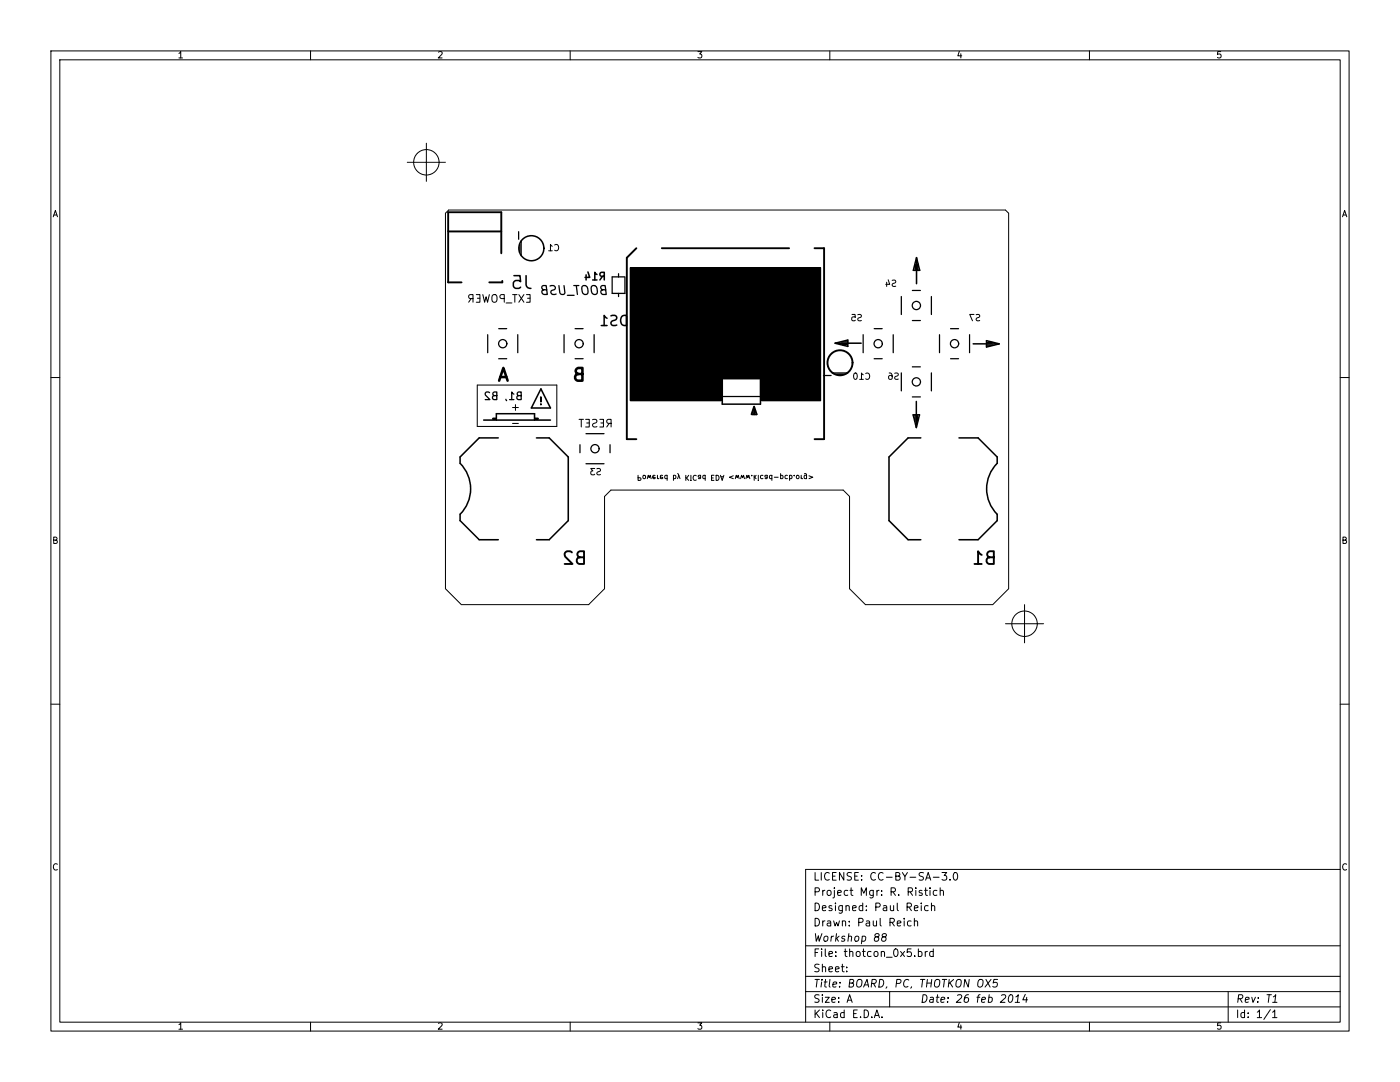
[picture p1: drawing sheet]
<svg xmlns="http://www.w3.org/2000/svg" width="279mm" height="216mm" viewBox="0 0 279 216" stroke-linecap="round" stroke-linejoin="round" font-family="sans-serif">
<g fill="none" stroke="#000" stroke-width=".2">
<path d="M10.2 10.2h259v195.5h-259zM11.9 11.9h255.6v192.1h-255.6zM35.7 10.7l.4-.4v1.3M35.7 11.6h.7M62 10.2v1.7M87.5 10.4l.5-.1 .2 .4-.7 .9h.7M113.8 10.2v1.7M139.3 10.3h.8l-.5 .5 .4 .1v.5l-.2 .2-.5-.2M165.6 10.2v1.7M191.5 10.2l-.3 .9h.7M191.8 10.7v.9M217.4 10.2v1.7"/>
<path d="M243.6 10.3h-.6v.6l.2-.1h.4l.1 .2-.1 .4-.1 .2-.5-.2M81.3 32.4h7.6M85.1 28.6v7.6M10.6 43.3l.4-1.3 .5 1.3M10.7 42.9h.7M88.9 42.5l.6-.6h111.2l.6 .6v75l-3.2 3.2h-25.4l-3.2-3.2v-18.4l-1.2-1.3h-46.4l-1.2 1.3v18.4l-3.2 3.2h-25.4l-3.2-3.2zM94 59.6l-.5 .7M94.4 59.6l-.7-.1-.2-.2 .1-.4 .2-.1h.6v1.5M95.1 58.8h.7v1.5h-.7M95.3 59.5h.5M96.4 58.8l.3 1.5 .3-1.1 .3 1.1 .4-1.5M98.4 58.9a.51 .51 0 0 1 .5-.1 .51 .51 0 0 1 .3 .5v.5a.51 .51 0 0 1-.5 .5 .51 .51 0 0 1-.5-.5v-.5z"/>
<path d="M100.6 59.6l-.7-.1-.1-.2v-.4l.3-.1h.5v1.5M102.3 58.8h.9M102.7 58.8v1.5M103.5 58.8l1.1 1.5M104.6 58.8l-1.1 1.5M105.1 58.8h.7v1.5h-.7M105.3 59.5h.5M109.5 50h.7M110.2 49.1l-.3-.3v1.2M110.7 48.9a.56 .56 0 0 1 .8 .5 .56 .56 0 0 1-.8 .5M125.8 53.4h38v26.5h-11.8v-4.5h-8v4.5h-18.2zM177 56.3v.9"/>
<path d="M177.3 55.8l.3 .9h-.8M178 55.9h.5l.3 .2-.2 .3-.5 .3v.3l.2 .2 .5-.1M267.9 43.3l.5-1.3 .4 1.3M268 42.9h.7M10.2 75.3h1.7M95.3 76.8h15.8v8.3h-15.8zM101 60.5h1.2M152.7 74.9l-.4-.1-.2 .3 .6 .7h-.6M153.7 75.4l-.5-.1-.1-.4 .6-.1v1M170 62.7h.6l.1 .6-.2-.1-.4 .1-.1 .2v.4l.2 .1 .5-.1M170.5 74.5l.2-.1a.68 .68 0 0 1 .4 .7 .68 .68 0 0 1-.4 .6l-.3-.5zM171.2 62.8l.5-.1 .1 .2v.3l-.5 .3-.1 .3 .2 .2h.5"/>
<path d="M171.6 75.7h.7M172.3 74.8l-.4-.4v1.3M172.8 74.5a.6 .6 0 0 1 .8 .5 .6 .6 0 0 1-.6 .7l-.2-.1M177.5 74.4l.3 .1 .2 .2 .1 .8-.3 .2-.4-.1-.1-.4 .2-.2 .3-.1 .3 .3M178.5 74.5l.5-.1 .3 .3-.1 .3-.6 .2v.4l.2 .1 .5-.1M194.4 62.7h-.9l.6 1.3M194.8 62.8l.5-.1 .2 .2v.3l-.6 .3-.1 .3 .2 .2h.5M267.5 75.3h1.7M102.3 84.5h1.2M102.3 81.3h1.2M102.9 80.7v1.2M115.6 83.7h.8"/>
<path d="M116 83.7v1.5M116.9 83.7h.7v1.5h-.7M117.1 84.4h.5M118.3 83.7h.5l.3 .3-.1 .3-.7 .3v.5l.2 .1 .6-.1M118.7 93.5h-.8l.4 .5-.3 .1v.5l.1 .1 .6-.1M119.1 93.5h.5l.2 .1v.4l-.6 .2-.1 .3 .3 .2h.4M119.7 83.7h.7v1.5h-.7M119.9 84.4h.5M121.6 84.5l-.5 .7M122 84.5l-.8-.1-.1-.2 .1-.4 .2-.1h.6v1.5M127.3 94.8v1.1l.6-.1-.1-.4-.5-.1M128.4 94.9l.2-.1 .2 .2v.3l-.2 .2-.3-.2z"/>
<path d="M129.2 95.5l.2-.7 .2 .5 .2-.5 .2 .7M130.7 94.9l-.3-.1-.1 .2v.5h.4l.1-.2-.5-.1M131.2 95.3l.3 .2M131.2 94.8v.7M132.2 94.9l-.3-.1-.1 .2v.5h.4l.1-.2-.5-.1M133.1 94.9l-.2-.1-.2 .2 .1 .5h.3M133.1 94.8v1.1M134.4 94.9l.3-.1 .2 .2-.1 .5h-.4M134.4 94.8v1.1M135.2 94.5l.5 1M135.5 94.8l-.3 .7M136.9 94.8v1.1"/>
<path d="M136.9 95.3l.6 .6M137.5 94.8l-.5 .6M137.9 95.8v.1M137.9 94.8v.7M139 94.9a.45 .45 0 0 0-.7 .4 .45 .45 0 0 0 .7 .5M139.8 94.8v.7h-.4M139.8 94.9l-.3-.1-.2 .2 .1 .2 .4 .1M140.7 94.9l-.3-.1-.1 .2 .1 .5h.3M140.7 94.8v1.1M142 95.4h.3M142.5 94.8h-.5v1.1h.5M142.9 94.8a.51 .51 0 0 1 .6 .5 .51 .51 0 0 1-.6 .6z"/>
<path d="M143.8 94.8l.3 1.1 .4-1.1M143.9 95.1h.5M146.4 94.9l-.8 .3 .8 .3M146.7 95.5l.2-.7 .2 .5 .2-.5 .2 .7M147.8 95.5l.2-.7 .2 .5 .2-.5 .2 .7M148.9 95.5l.2-.7 .2 .5 .1-.5 .2 .7M150 82.7h.1M150 94.8v.1M150.5 94.8v1.1M150.5 95.1l.4 .4M150.9 94.8l-.3 .4M151.3 95.8v.1"/>
<path d="M151.3 94.8v.7M152.3 94.9l-.3-.1-.2 .2 .1 .5h.4M153.1 94.8v.7h-.4M153.1 94.9l-.3-.1-.2 .2 .1 .2 .4 .1M154 94.9l-.2-.1-.2 .2 .1 .5h.3M154 94.8v1.1M154.5 95.2h.8M155.8 94.9l.3-.1 .2 .2-.1 .5h-.4M155.8 94.5v1M157.1 94.9l-.2-.1-.2 .2 .1 .5h.3M157.6 94.9l.3-.1 .2 .2-.1 .5h-.4M157.6 94.8v1.1"/>
<path d="M158.5 94.8v.1M159 94.9l.3-.1 .2 .2v.3l-.2 .2-.4-.2zM159.9 95.3l.3 .2M159.9 94.8v.7M160.5 94.5h.3l.2 .2v.8M161 94.9l-.3-.1-.2 .2 .1 .5h.4M161.4 94.9l.8 .3-.8 .3M10.7 107.8l.6-.1v-.4l-.6-.1v1.2h.5l.2-.4-.3-.2M268 107.8l.6-.1v-.4l-.6-.1v1.2h.5l.2-.4-.3-.2M200.7 124.5h7.6M204.5 120.7v7.6M10.2 140.5h1.7"/>
<path d="M267.5 140.5h1.7M11.4 172.5a.6 .6 0 0 0-.8 .4 .6 .6 0 0 0 .6 .7l.2-.1M162.7 177.9h.7l.1-.2v-.4l-.3-.2h-.5v1.6M162.7 174.1v1.5h.7M163.9 174.1v1.5M164.2 177.7v1M164.6 177.7h-.3l-.1 .2M165.1 177.8l.3-.1 .4 .1 .1 .6-.2 .2-.3 .1-.3-.2zM165.5 174.2a.61 .61 0 0 0-.8 0 .61 .61 0 0 0-.1 .8 .57 .57 0 0 0 .3 .6 .57 .57 0 0 0 .6-.1M166.2 174.8h.5M166.5 177.7v1.3l-.3 .2M166.5 177.1v.2"/>
<path d="M166.9 174.1h-.7v1.5h.7M167.2 178.2l.7-.2-.1-.3h-.4l-.2 .2v.7h.6M168.4 174.1v1.5l-.9-1.5v1.5M169.2 177.7h-.4l-.3 .2 .1 .7h.6M169.6 177.7h.6M169.9 177.1v1.4l.3 .2M169.9 174.2l-.6-.1-.2 .3 .1 .4 .7 .2v.5l-.3 .1h-.5M170.6 174.8h.5M171.3 174.1h-.7v1.5h.7M171.9 178.7v-1.6l.5 1.1 .5-1.1v1.6M172 175.5v.1M172 174.7v.1"/>
<path d="M174.3 177.7v1.2l-.3 .3-.4-.1M174.3 177.7h-.5l-.2 .2 .1 .7h.6M174.7 174.2a.61 .61 0 0 0-.7 0 .61 .61 0 0 0-.2 .8 .57 .57 0 0 0 .3 .6 .57 .57 0 0 0 .6-.1M175 177.7v1M175.4 177.7h-.2l-.2 .2M175.9 178.5v.2M175.9 177.7v.2M176.2 174.2a.61 .61 0 0 0-.7 0 .61 .61 0 0 0-.2 .8 .57 .57 0 0 0 .3 .6 .57 .57 0 0 0 .6-.1M176.9 175h1.2M177.8 177.9h.8l.1-.2-.1-.4-.2-.2h-.6v1.6M178.2 177.9l.5 .8M178.8 174.8h.6l.2-.3-.2-.3-.6-.1v1.5h.6l.3-.3a.4 .4 0 0 0-.4-.5"/>
<path d="M179.4 178.5v.2M180.1 174.1l.5 .8 .5-.8M180.6 174.9v.7M181.2 177.9h.8l.1-.2-.1-.4-.2-.2h-.6v1.6M181.6 177.9l.5 .8M181.6 175h1.2M182.8 177.1v.2M182.8 177.7v1M184 177.7h-.4l-.2 .2 .1 .2 .5 .1v.4h-.6M184.3 174.2l-.6-.1-.3 .3 .2 .4 .6 .2v.5l-.2 .1h-.6M184.5 177.7h.6M184.7 177.1v1.4l.4 .2"/>
<path d="M184.7 175.6l.5-1.5 .5 1.5M184.9 175.2h.7M185.6 177.1v.2M185.6 177.7v1M186.3 175h1.1M187 177.7h-.5l-.2 .2 .1 .7h.6M187.6 177.8l.3-.1h.3l.1 1M187.6 177.1v1.6M188 174.1h.9l-.5 .6 .5 .1v.7l-.3 .1-.6-.1M189.6 175.5v.1M190.4 174.2l.2-.1a.81 .81 0 0 1 .5 .8 .81 .81 0 0 1-.5 .7l-.2-.1-.2-.5zM267.5 173.5h-106.7v30.5"/>
<path d="M268.7 172.5a.6 .6 0 0 0-.8 .4 .6 .6 0 0 0 .6 .7l.2-.1M160.8 188.7h106.7M160.8 194.8h106.7M160.8 197.9h106.7M162.7 195.4h.8M162.7 183.2a.77 .77 0 0 1 .8 .8 .77 .77 0 0 1-.8 .8zM162.7 180.2a.77 .77 0 0 1 .8 .8 .77 .77 0 0 1-.8 .7zM162.7 190.1h.5M162.7 186.3l.2 1.5 .4-1.1 .2 1.1 .5-1.5M163.1 195.4l-.2 1.6M163.4 189.3h-.7v1.6M163.5 198.6l-.6-.1-.3 .3 .1 .3 .7 .3v.5l-.2 .1-.6-.1"/>
<path d="M163.5 192.5l-.6-.1-.3 .3 .1 .3 .7 .3v.5l-.2 .1-.6-.1M164 189.3v.2M164 195.9l-.2 1.1M164 189.8v1.1M164 195.4v.2M164.1 198.5v.1M164.1 193l.2-.1 .4 .1 .1 .9M164.1 181.2l.7-.1v-.3l-.5-.1-.2 .2 .1 .7h.6M164.1 192.4v1.5M164.1 199v1M164.2 183.8v1M164.5 195.9h.6"/>
<path d="M164.5 186.9l.3-.1 .4 .1v.6l-.2 .2-.4 .1-.2-.1zM164.6 183.8h-.3l-.1 .2M164.7 199h.8l-.8 1h.8M164.7 189.3v1.3l.2 .3M164.8 195.4l-.2 1.3 .3 .3M165.1 183.8h.6l.1 1M165.4 190.4l.8-.2-.1-.3-.5-.1-.2 .3 .1 .7h.6M165.4 193.4l.8-.1-.1-.3-.5-.1-.2 .2 .1 .7h.6M165.6 195.4l-.1 1.3 .2 .3M165.8 184.1l-.5 .1-.2 .2 .2 .4 .5-.1M165.9 186.8l-.1 1M166 199.5l.7-.1v-.3l-.5-.1-.2 .2 .1 .7h.6"/>
<path d="M166 180.8l-.4-.1-.2 .2 .1 .2 .5 .2v.3h-.6M166.2 196.5l.8-.2-.1-.3h-.5l-.2 .7 .2 .3 .4-.1M166.4 186.8l-.5 .3M166.4 183.8l.3 1 .3-.8 .2 .8 .3-1M166.7 193.4l.8-.1-.1-.3-.4-.1-.3 .2 .1 .7h.6M166.7 180.2v.1M166.7 180.7v1M166.8 190.7v.2M166.8 189.9v.2M166.9 186.3l-.1 1.5M167 187.2l.3 .6M167.4 199.9v.1"/>
<path d="M167.4 199.1v.1M167.5 186.8l-.7 .6M167.6 196.8l-.1 .2M167.7 196l-.1 .2M167.9 192.9h.6M168.1 192.4v1.3l.4 .2M168.1 183.9l.2-.1h.4l.1 1M168.1 180.7v1.2l-.3 .3h-.3M168.1 180.8l-.4-.1-.3 .3 .1 .6h.6M168.1 183.8v1M168.5 189.8h.6M168.6 186.9a.37 .37 0 0 0-.6 .2l.6 .4-.3 .3-.4-.1"/>
<path d="M168.7 189.3v1.3l.4 .3M168.8 180.8l.3-.1 .3 .1 .1 .9M168.8 180.7v1M169 193.8v.1M169 193v.1M169.2 199.6h.7M169.3 186.9l.3-.1 .3 .1v.9M169.4 186.3l-.2 1.5M169.5 184.6v.2M169.5 183.8v.2M169.5 196.2l.7-.1 .2-.2-.1-.3-.2-.2h-.5l-.2 1.6h.6l.3-.2 .1-.3-.4-.3M169.6 190l.2-.2 .3 .1 .1 1"/>
<path d="M169.6 189.3v1.6M170.1 181.2l.8-.1-.1-.3-.4-.1-.3 .2 .1 .7h.6M170.7 186.9l.2-.1 .5 .1v.6l-.2 .2-.4 .1-.2-.1zM170.9 190l.3-.2 .4 .2 .1 .6-.2 .2-.3 .1-.3-.2zM171.1 195.7a.53 .53 0 0 1 .9 0 1.12 1.12 0 0 1-.5 1.3l-.4-.1a1.14 1.14 0 0 1 0-1.2zM171.4 184h.7l.1-.2v-.4l-.2-.2h-.6v1.6M172.1 186.9l.4-.1 .3 .3-.2 .6h-.6M172.1 189.8h.6M172.1 186.8l-.2 1.5M172.2 180.8l-.5-.1-.2 .3 .1 .6h.6M172.2 180.2v1.5M172.3 189.3v1.3l.4 .3"/>
<path d="M172.3 197l.7-1.6 .4 1.6M172.5 196.5h.8M172.9 183.8h.6l.1 1M172.9 181.6v.1M172.9 180.8v.1M173.6 184.1l-.6 .1-.2 .2 .2 .4 .6-.1M173.8 189.9l-.4-.1-.3 .3 .2 .7h.5M174 196.2h.7l.2-.3-.1-.3-.2-.2h-.5l-.2 1.6M174.3 183.8l.1 .9 .3 .1 .2-.2M174.3 196.2l.4 .8M174.5 190l.2-.2 .5 .2v.6l-.1 .2-.4 .1-.2-.2zM174.8 181l.7-.1 .2-.2-.1-.4-.2-.1h-.6v1.5"/>
<path d="M174.8 186.9l-.2-.2 .1-.3 .2-.1 .5 .1 .1 .2-.1 .2-.7 .2-.2 .2 .1 .5a.5 .5 0 0 0 .7 0 .5 .5 0 0 0 0-.7l-.2-.1M174.9 183.8v1M175.6 195.4a.76 .76 0 0 1 .8 .6 .76 .76 0 0 1-.4 .9l-.6 .1zM175.7 183.2v1.3l.2 .3M175.9 190l.2-.2 .4 .1v1M175.9 189.8v1.1M176.3 186.9l-.3-.2 .1-.3 .3-.1 .4 .1 .1 .2-.1 .2-.7 .2-.1 .2v.5a.5 .5 0 0 0 .7 0 .5 .5 0 0 0 0-.7l-.1-.1M176.3 180.8h.6l.1 .9M176.9 191h1.2M177 181.1h-.5l-.3 .3 .3 .3 .5-.1M177 196.9l-.2 .3M177.5 197.9v3"/>
<path d="M177.6 184h.7l.2-.2-.1-.4-.2-.2h-.6v1.6M177.7 180.7l.1 .9 .3 .1 .2-.1M178 184l.5 .8M178.3 180.7v1M178.5 189.5l.2-.2a.81 .81 0 0 1 .5 .8 .81 .81 0 0 1-.5 .8l-.2-.2-.2-.4zM178.9 196.2h.7l.2-.3v-.3l-.2-.2h-.6l-.2 1.6M179.1 184.3l.7-.2-.1-.3h-.4l-.2 .2v.7h.6M179.1 180.2v1.3l.2 .2M179.7 189.8l.8 1.1M180.4 183.2v.2M180.4 183.8v1M180.5 189.8l-.8 1.1"/>
<path d="M181 181l.8-.1 .1-.2-.1-.4-.2-.1h-.6v1.5M181.4 195.6a.73 .73 0 0 0-1 .4 .73 .73 0 0 0 .5 1l.3-.2M181.4 181l.5 .7M181.8 189.3h-.7l-.1 .8 .2-.2 .6 .1 .1 .2-.1 .5-.2 .2-.6-.2M181.8 183.8h-.4l-.3 .2 .1 .7h.6M181.9 196.9l-.2 .3M182.5 183.9l.2-.1h.4v1M182.5 181.2l.7-.1-.1-.3-.4-.1-.2 .2 .1 .7h.5M182.5 183.2v1.6M182.6 190.7v.2M183.3 189.9l.4-.1 .3 .3-.1 .7h-.6M183.3 189.3v1.6"/>
<path d="M183.7 195.4h.9M183.9 180.2v.1M183.9 180.7v1M184.1 195.4l-.1 1.6M184.2 198.5a.76 .76 0 0 1 .8 .5 .76 .76 0 0 1-.4 .9l-.6 .1zM184.7 189.8v1.1M185 196.2h.9M185.1 195.4l-.2 1.6M185.1 189.8l-.3 .1-.1 .2M185.2 180.8l-.4-.1-.3 .3 .2 .6h.5M185.7 199.1h.5v.9M185.9 180.8l.2-.1 .4 .1v.9"/>
<path d="M185.9 180.2v1.5M186 195.4l-.2 1.6M186.3 189.9l-.5-.1-.3 .3 .2 .7h.6M186.3 189.3v1.6M186.3 199.4l-.7 .1-.1 .3 .2 .2 .5-.1M186.7 195.7a.53 .53 0 0 1 .8 0 1.12 1.12 0 0 1-.4 1.3l-.5-.1a1.14 1.14 0 0 1 .1-1.2zM186.8 199h.6M187.1 198.5l-.1 1.3 .3 .2M187.8 199.5l.7-.1v-.3l-.4-.1-.3 .2v.7h.6M188.1 195.4h.8M188.5 195.4l-.2 1.6M189.1 199.9v.1"/>
<path d="M189.2 199.1v.1M189.4 195.4l-.2 1.6M189.6 196.1l.5 .9M190.3 195.4l-1 .9M190.9 195.7a.53 .53 0 0 1 .9 0 1.12 1.12 0 0 1-.4 1.3l-.5-.1a1.14 1.14 0 0 1 0-1.2zM191.1 198.6l.6-.1 .2 .1v.3l-1.1 1.1h1M193.3 198.5l-.5 .1a1.06 1.06 0 0 0-.1 1.4l.5-.1 .1-.5-.2-.3h-.3l-.3 .3M193.4 195.4l-.2 1.6-.6-1.6-.2 1.6M195 199h.5M195.3 195.7a.53 .53 0 0 1 .9 0 1.12 1.12 0 0 1-.5 1.3l-.4-.1a1.14 1.14 0 0 1 0-1.2zM195.6 198.5l-.4 .2-.1 1.3M195.9 199.5l.8-.1-.1-.3-.4-.1-.2 .2-.1 .7h.6"/>
<path d="M196.8 195.4l.8 1.6M197.3 199.1h.6l.1 .6-.3 .3-.5-.1M197.4 198.5l-.2 1.5M197.8 195.4l-1.2 1.6M199.1 195.4h-.7l-.2 .8 .2-.2 .5 .1 .2 .2-.2 .5-.2 .2-.6-.2M199.9 198.6l.6-.1 .2 .1v.3l-1.1 1.1h1M201.5 198.6l.3-.1a.9 .9 0 0 1-.3 1.5l-.2-.1-.1-.5zM202.7 198.9l.5-.4-.2 1.5M204.6 198.4l-.5 1.1h1M204.9 199l-.1 1M245.1 197.9v6.1M247.1 199.3l.7-.1 .2-.2v-.4l-.2-.1h-.6l-.2 1.5"/>
<path d="M247.5 199.3l.4 .7M248.5 199.5l.8-.1-.1-.3h-.5l-.2 .7 .2 .2 .4-.1M249.8 199l.3 1 .5-1M251 199.9v.1M251.1 199.1v.1M252.9 198.5h.8M253.3 198.5l-.2 1.5M254.1 198.9l.5-.4-.2 1.5M35.7 204.5l.4-.4v1.3M35.7 205.4h.7M62 204v1.7M87.5 204.2l.5-.1 .2 .4-.7 .9h.7"/>
<path d="M113.8 204v1.7M139.3 204.1h.8l-.5 .5 .4 .1v.5l-.2 .2-.5-.2M160.8 200.9h106.7M162.7 201.5v1.6M162.9 202.2l.6 .9M163.5 201.5l-.8 .9M164.2 201.5v.2M164.2 202v1.1M165.6 204v1.7M165.8 201.7a.61 .61 0 0 0-.8 0 .61 .61 0 0 0-.2 .7 .57 .57 0 0 0 .3 .6 .57 .57 0 0 0 .7-.1M166.4 202.1h.6l.1 1M167.1 202.4l-.5 .1-.2 .2 .2 .4 .5-.1"/>
<path d="M168.5 202.1l-.5-.1-.3 .3 .2 .7h.6M168.5 201.5v1.6M169.1 200l.5-1.5 .5 1.5M170.4 202.3h.5M171.1 201.5h-.7v1.6h.7M171.7 202.9v.2M172.5 201.5a.77 .77 0 0 1 .8 .8 .77 .77 0 0 1-.8 .8zM174 202.9v.2M174.5 203.1l.5-1.6 .5 1.6M174.6 202.6h.8M176 202.9v.2M191.5 204l-.3 .9h.7"/>
<path d="M191.8 204.5v.9M202.6 200h.9M217.4 204v1.7M243.6 204.1h-.6v.6l.2-.1h.4l.1 .2-.1 .4-.1 .2-.5-.2M247 201.5v1.6M248.4 202.1l-.5-.1-.2 .3 .1 .7h.6M248.4 201.5v1.6M249.1 202.9v.2M249.1 202.1v.2M250.9 202l.5-.5v1.6M250.9 203.1h.9M253.5 201.5l-1.3 1.9"/>
<path d="M254 202l.4-.5v1.6M254 203.1h.8M254 200h.9"/>
<circle cx="85.1" cy="32.4" r="2.54"/>
<circle cx="204.5" cy="124.5" r="2.54"/>
</g>
<g fill="none" stroke="#000" stroke-width=".25">
<path d="M103.5 46.2v1.6M103.8 48.8v1.5M104 48v3.1M108.5 57.8l-.4 .4 .2 .4 .2 .2h.7l-.2-1.8h-.6l-.2 .2-.1 .3 .2 .2 .8 .1M109.8 57.1a.75 .75 0 0 1 .9 .1l.1 .5-.8 .4 .1 .5a.75 .75 0 0 0 .9 .1M111.5 57l.2 1.4a.57 .57 0 0 0 1 .2l-.1-1.6M113.2 58.9h1.4M114.5 57h1M115 57l.2 1.8M116.3 57.1a.65 .65 0 0 1 1 .5l.1 .6-.2 .5a.65 .65 0 0 1-1-.5l-.1-.6zM118.2 57.1a.65 .65 0 0 1 1 .5v.6l-.2 .5a.65 .65 0 0 1-1-.5v-.6zM120.3 57.8l-.4 .4 .1 .4 .3 .2h.7l-.2-1.8h-.6l-.3 .2v.3l.2 .2 .8 .1"/>
<path d="M123.4 54.6v.6M123.4 58.5v.7M124.7 55.2h-2.5v3.3h2.5v-3.1M126.7 54.2h36.1v24.9h-36.1zM179.9 59.2v3.6M182.1 58h1.6M185.9 59.2v3.6M97.3 66.8v3.6M97.7 78.4l-.6-.2-.2 .2-.1 .2 1 1.1h-1M98.6 78.9a.41 .41 0 0 0-.3 .4 .41 .41 0 0 0 .3 .4h.6v-1.5l-.8 .2v.2l.1 .3h.7M99.5 65.6h1.6M99.5 71.6h1.6"/>
<path d="M101 79.7l.1 .3M101.7 79.7h.9M102.6 78.6l-.5-.4v1.5M103.3 66.8v3.6M103.5 78.9a.41 .41 0 0 0-.4 .4 .41 .41 0 0 0 .3 .4h.6v-1.5l-.7 .2-.1 .2 .2 .3h.6M108 79.2v1M112.6 66.8v3.6M114.8 65.6h1.6M114.8 71.6h1.6M118.6 66.8v3.6M143.5 66.7h2.6M144.8 65.4v2.5"/>
<path d="M164.3 74.9h1.6M166.1 74.4h3.1M166.9 74.7h1.5M172.3 66.8v3.6M174.5 65.6h1.6M174.5 71.6h1.6M178.3 66.8v3.6M179.9 74.4v3.6M182.1 64h1.6M182.1 73.2h1.6M182.1 79.2h1.6M185.9 74.4v3.6"/>
<path d="M187.5 66.8v3.6M189.7 65.6h1.6M189.7 71.6h1.6M193.5 66.8v3.6M108 80.6v.2M115.7 88.7v1.6M116.9 86.5h3.6M116.9 92.5h3.6M121.7 88.7v1.6"/>
<circle cx="100.3" cy="68.6" r=".82"/>
<circle cx="115.6" cy="68.6" r=".82"/>
<circle cx="175.3" cy="68.6" r=".82"/>
<circle cx="182.9" cy="61" r=".82"/>
<circle cx="182.9" cy="76.2" r=".82"/>
<circle cx="190.5" cy="68.6" r=".82"/>
<circle cx="118.7" cy="89.5" r=".82"/>
</g>
<path d="M99.6 76l.9-2.6 .8 2.6M99.9 75.2h1.2M115.4 74.6a.68 .68 0 0 0-.6 .6 .68 .68 0 0 0 .5 .8h.9v-2.6h-.8a.62 .62 0 0 0-.5 .6 .62 .62 0 0 0 .5 .6h.8M98.4 83.6h.5M106.8 83.6h.5" fill="none" stroke="#000" stroke-width=".51"/>
<g fill="none" stroke="#000" stroke-width=".3">
<path d="M102.6 55h1.2l.1 1.2-.4-.2-.8 .1-.3 .4 .2 .8 .3 .2h.6l.4-.2M105 55v1.8a.82 .82 0 0 0 1 .7M117 54.8v1.1M117.3 54.3l.4 1.1h-1M118.3 55.9h.8M119.1 54.8l-.4-.5v1.6M120.2 55.1l-.5 .8M120.6 55.1h-.7l-.2-.3 .1-.3 .2-.2h.6v1.6M182.7 52.8v1M182.9 51.5v5.1M182.9 51.4l.6 2.5h-1.2zM183.2 52.7v1.2"/>
<path d="M108 77.6l1.9 3.8h-3.9zM120 65h1.2M121.2 63.5l-.6-.6v2.1M121.9 63h1a.49 .49 0 0 1 .2 .5 .49 .49 0 0 1-.4 .4 .74 .74 0 0 0-.8 .5l.1 .4 .3 .2 .8-.1M124.1 63.2l.4-.3h.5v2.1a1.06 1.06 0 0 1-1.1-.6 1.06 1.06 0 0 1 .2-1.2zM144.1 75.6h7.7v5h-7.7zM166.7 68.5l2.5-.7v1.3zM166.8 68.5h5.1M167.9 68.2h1.3M168.1 68.7h.9M194.2 68.6h5.1M196.9 68.9h1.3"/>
<path d="M196.9 68l2.5 .6-2.5 .6zM197.1 68.4h.9M96.5 83.8h13.4M99.1 83.8v-1.2h7.6v1.2M99.4 87.4h-3.8l-3.8 3.8v1.3a7.2 7.2 0 0 1 0 10.1v1.3l3.8 3.8h3.8M107.1 87.4h2.5l3.8 3.8v12.7l-3.8 3.8h-2.5M182.2 82.8h1.3l-.6 2.5zM182.6 82.8v1.2M182.9 80.1v5.1M183.1 83v.9M183.8 87.4h-2.6l-3.8 3.8v12.7l3.8 3.8h2.6M191.4 87.4h3.8l3.8 3.8v1.3a7.2 7.2 0 0 0 0 10.1v1.3l-3.8 3.8h-3.8"/>
<circle cx="106" cy="49.5" r="2.5"/>
</g>
<g fill="none" stroke="#000" stroke-width=".38">
<path d="M89.4 46.2h10.6M100 50.5v-8.2h-10.6v14h2.7M100.2 56v.3h-2.6M127 49.5l-1.9 1.9v36.2h1.9M132.1 49.5h25.4M162.6 49.5h1.9v38.1h-1.9M150 82.7l.5-1.5 .5 1.5h-.9M150.5 81.4v1.3M114.1 110.2l-.3-.2h-.6a.69 .69 0 0 0-.4 1.1l1.5 1.4h-1.6M115.7 111.2a.68 .68 0 0 0-.6 .6 .68 .68 0 0 0 .5 .7h1v-2.5h-.9a.62 .62 0 0 0-.5 .6 .62 .62 0 0 0 .5 .6h.9M194.5 112.5h1.4M195.9 110.7l-.7-.7v2.5"/>
<path d="M197.5 111.2a.68 .68 0 0 0-.6 .6 .68 .68 0 0 0 .5 .7h.9v-2.5h-.8a.62 .62 0 0 0-.5 .6 .62 .62 0 0 0 .5 .6h.8"/>
<circle cx="167.6" cy="72.4" r="2.5"/>
</g>
<path d="M125.8 53.4h38v26.5h-11.8v-4.5h-8v4.5h-18.2z" fill="#000"/>
</svg>
